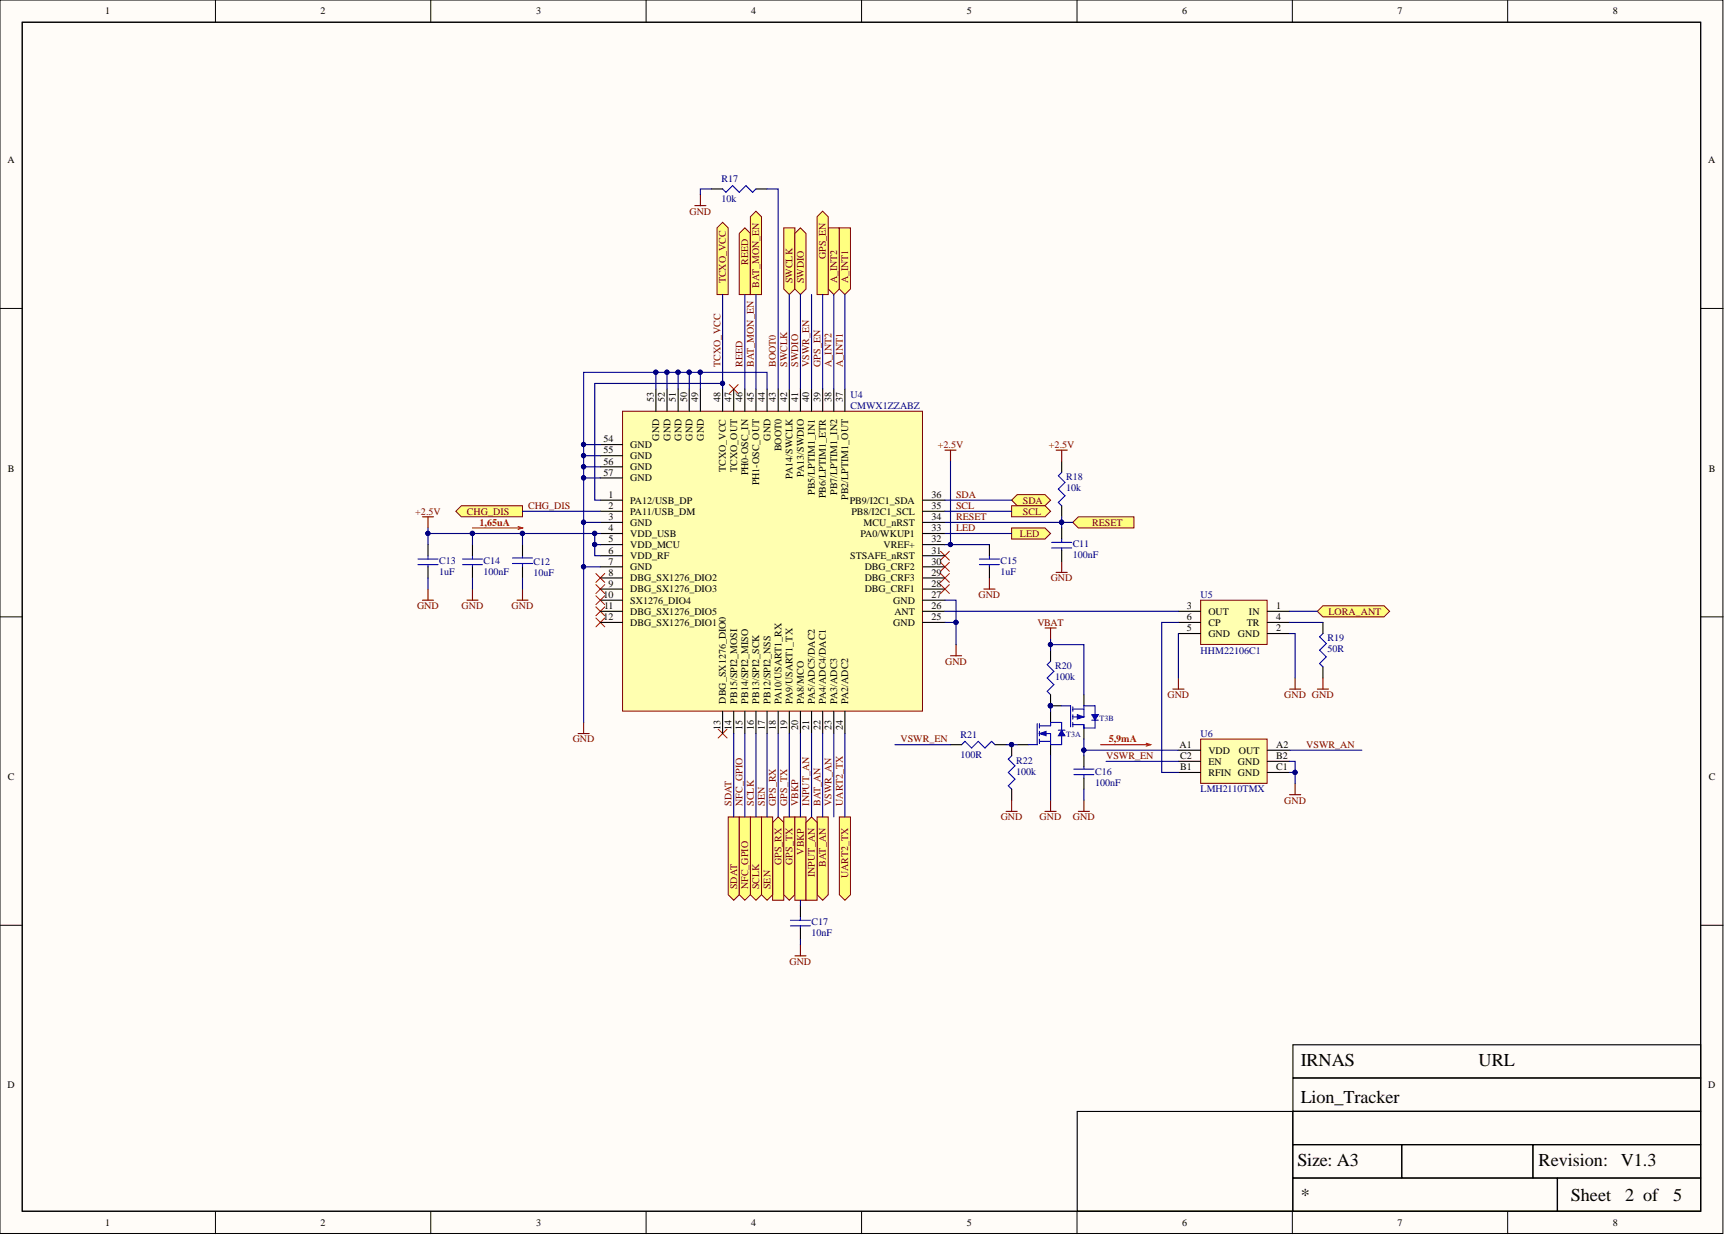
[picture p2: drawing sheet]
<svg xmlns="http://www.w3.org/2000/svg" width="393mm" height="282mm" viewBox="0 0 393 282" stroke-linecap="round" stroke-linejoin="round" font-family="sans-serif">
<defs><g id="words">
<g font-size="4.1">
<text x="296.6" y="243.2">IRNAS</text>
<text x="337.2" y="243.2">URL</text>
<text x="296.6" y="251.6">Lion_Tracker</text>
<text x="295.8" y="266">Size: A3</text>
<text x="350.8" y="266">Revision:</text>
<text x="369.6" y="266">V1.3</text>
<text x="296.6" y="273.9">*</text>
<text x="358.2" y="273.9">Sheet</text>
<text x="370.6" y="273.9">2 of</text>
<text x="381.5" y="273.9">5</text>
</g>
<g font-size="2.3">
<text x="24" y="3.3">1</text>
<text x="73.1" y="3.3">2</text>
<text x="122.2" y="3.3">3</text>
<text x="171.3" y="3.3">4</text>
<text x="220.5" y="3.3">5</text>
<text x="269.6" y="3.3">6</text>
<text x="318.7" y="3.3">7</text>
<text x="367.8" y="3.3">8</text>
<text x="1.7" y="37.2">A</text>
<text x="389.5" y="37.2">A</text>
<text x="149.1" y="91.8" transform="rotate(-90 149.1 91.8)">53</text>
<text x="151.6" y="91.8" transform="rotate(-90 151.6 91.8)">52</text>
<text x="154.1" y="91.8" transform="rotate(-90 154.1 91.8)">51</text>
<text x="156.7" y="91.8" transform="rotate(-90 156.7 91.8)">50</text>
<text x="159.2" y="91.8" transform="rotate(-90 159.2 91.8)">49</text>
<text x="164.3" y="91.8" transform="rotate(-90 164.3 91.8)">48</text>
<text x="166.8" y="91.8" transform="rotate(-90 166.8 91.8)">47</text>
<text x="169.3" y="91.8" transform="rotate(-90 169.3 91.8)">46</text>
<text x="171.9" y="91.8" transform="rotate(-90 171.9 91.8)">45</text>
<text x="174.4" y="91.8" transform="rotate(-90 174.4 91.8)">44</text>
<text x="176.9" y="91.8" transform="rotate(-90 176.9 91.8)">43</text>
<text x="179.5" y="91.8" transform="rotate(-90 179.5 91.8)">42</text>
<text x="182" y="91.8" transform="rotate(-90 182 91.8)">41</text>
<text x="184.5" y="91.8" transform="rotate(-90 184.5 91.8)">40</text>
<text x="187.1" y="91.8" transform="rotate(-90 187.1 91.8)">39</text>
<text x="189.6" y="91.8" transform="rotate(-90 189.6 91.8)">38</text>
<text x="192.2" y="91.8" transform="rotate(-90 192.2 91.8)">37</text>
<text x="137.6" y="100.9">54</text>
<text x="150.3" y="100.5" transform="rotate(-90 150.3 100.5)">GND</text>
<text x="152.9" y="100.5" transform="rotate(-90 152.9 100.5)">GND</text>
<text x="155.4" y="100.5" transform="rotate(-90 155.4 100.5)">GND</text>
<text x="157.9" y="100.5" transform="rotate(-90 157.9 100.5)">GND</text>
<text x="160.5" y="100.5" transform="rotate(-90 160.5 100.5)">GND</text>
<text x="175.7" y="100.5" transform="rotate(-90 175.7 100.5)">GND</text>
<text x="1.8" y="107.6">B</text>
<text x="137.6" y="103.4">55</text>
<text x="137.6" y="106">56</text>
<text x="143.7" y="102.2">GND</text>
<text x="143.7" y="104.7">GND</text>
<text x="143.7" y="107.2">GND</text>
<text x="165.5" y="107.6" transform="rotate(-90 165.5 107.6)">TCXO_VCC</text>
<text x="168.1" y="107.6" transform="rotate(-90 168.1 107.6)">TCXO_OUT</text>
<text x="178.2" y="103" transform="rotate(-90 178.2 103)">BOOT0</text>
<text x="389.6" y="107.6">B</text>
<text x="137.6" y="108.5">57</text>
<text x="138.8" y="113.6">1</text>
<text x="143.7" y="109.8">GND</text>
<text x="170.6" y="108.4" transform="rotate(-90 170.6 108.4)">PH0-OSC_IN</text>
<text x="173.1" y="110.7" transform="rotate(-90 173.1 110.7)">PH1-OSC_OUT</text>
<text x="180.7" y="109.2" transform="rotate(-90 180.7 109.2)">PA14/SWCLK</text>
<text x="183.3" y="108.7" transform="rotate(-90 183.3 108.7)">PA13/SWDIO</text>
<text x="185.8" y="112.8" transform="rotate(-90 185.8 112.8)">PB5/LPTIM1_IN1</text>
<text x="188.3" y="113.6" transform="rotate(-90 188.3 113.6)">PB6/LPTIM1_ETR</text>
<text x="190.9" y="112.8" transform="rotate(-90 190.9 112.8)">PB7/LPTIM1_IN2</text>
<text x="193.4" y="114" transform="rotate(-90 193.4 114)">PB2/LPTIM1_OUT</text>
<text x="212.4" y="113.6">36</text>
<text x="138.8" y="116.1">2</text>
<text x="138.8" y="118.6">3</text>
<text x="143.7" y="114.8">PA12/USB_DP</text>
<text x="143.7" y="117.4">PA11/USB_DM</text>
<text x="143.7" y="119.9">GND</text>
<text x="193.8" y="114.8">PB9/I2C1_SDA</text>
<text x="194.1" y="117.4">PB8/I2C1_SCL</text>
<text x="196.9" y="119.9">MCU_nRST</text>
<text x="212.4" y="118.6">34</text>
<text x="212.4" y="116.1">35</text>
<text x="138.8" y="121.2">4</text>
<text x="138.8" y="123.7">5</text>
<text x="143.7" y="122.4">VDD_USB</text>
<text x="143.7" y="125">VDD_MCU</text>
<text x="196.2" y="122.4">PA0/WKUP1</text>
<text x="201.5" y="125">VREF+</text>
<text x="212.4" y="123.7">32</text>
<text x="212.4" y="121.2">33</text>
<text x="138.8" y="126.2">6</text>
<text x="138.8" y="128.8">7</text>
<text x="138.8" y="131.3">8</text>
<text x="143.7" y="127.5">VDD_RF</text>
<text x="143.7" y="130">GND</text>
<text x="193.9" y="127.5">STSAFE_nRST</text>
<text x="197.2" y="130">DBG_CRF2</text>
<text x="212.4" y="131.3">29</text>
<text x="212.4" y="128.8">30</text>
<text x="212.4" y="126.2">31</text>
<text x="137.6" y="136.4">10</text>
<text x="138.8" y="133.8">9</text>
<text x="143.7" y="132.6">DBG_SX1276_DIO2</text>
<text x="143.7" y="135.1">DBG_SX1276_DIO3</text>
<text x="143.7" y="137.6">SX1276_DIO4</text>
<text x="197.2" y="135.1">DBG_CRF1</text>
<text x="197.2" y="132.6">DBG_CRF3</text>
<text x="203.7" y="137.6">GND</text>
<text x="212.4" y="136.4">27</text>
<text x="212.4" y="133.8">28</text>
<text x="137.6" y="141.4">12</text>
<text x="137.7" y="138.9">11</text>
<text x="143.7" y="140.2">DBG_SX1276_DIO5</text>
<text x="143.7" y="142.7">DBG_SX1276_DIO1</text>
<text x="203.7" y="142.7">GND</text>
<text x="203.9" y="140.2">ANT</text>
<text x="212.4" y="141.4">25</text>
<text x="212.4" y="138.9">26</text>
<text x="270.6" y="138.9">3</text>
<text x="270.6" y="144">5</text>
<text x="270.6" y="141.4">6</text>
<text x="275.6" y="140.2">OUT</text>
<text x="275.6" y="142.7">CP</text>
<text x="284.3" y="142.7">TR</text>
<text x="284.8" y="140.2">IN</text>
<text x="291" y="138.9">1</text>
<text x="291" y="144">2</text>
<text x="291" y="141.4">4</text>
<text x="275.6" y="145.2">GND</text>
<text x="282.3" y="145.2">GND</text>
<text x="165.5" y="160.4" transform="rotate(-90 165.5 160.4)">DBG_SX1276_DIO0</text>
<text x="168.1" y="160.4" transform="rotate(-90 168.1 160.4)">PB15/SPI2_MOSI</text>
<text x="170.6" y="160.4" transform="rotate(-90 170.6 160.4)">PB14/SPI2_MISO</text>
<text x="173.1" y="160.4" transform="rotate(-90 173.1 160.4)">PB13/SPI2_SCK</text>
<text x="175.7" y="160.4" transform="rotate(-90 175.7 160.4)">PB12/SPI2_NSS</text>
<text x="178.2" y="160.4" transform="rotate(-90 178.2 160.4)">PA10/USART1_RX</text>
<text x="180.7" y="160.4" transform="rotate(-90 180.7 160.4)">PA9/USART1_TX</text>
<text x="183.3" y="160.4" transform="rotate(-90 183.3 160.4)">PA8/MCO</text>
<text x="185.8" y="160.4" transform="rotate(-90 185.8 160.4)">PA5/ADC5/DAC2</text>
<text x="188.3" y="160.4" transform="rotate(-90 188.3 160.4)">PA4/ADC4/DAC1</text>
<text x="190.9" y="160.4" transform="rotate(-90 190.9 160.4)">PA3/ADC3</text>
<text x="193.4" y="160.4" transform="rotate(-90 193.4 160.4)">PA2/ADC2</text>
<text x="164.3" y="166.5" transform="rotate(-90 164.3 166.5)">13</text>
<text x="166.8" y="166.5" transform="rotate(-90 166.8 166.5)">14</text>
<text x="169.3" y="166.5" transform="rotate(-90 169.3 166.5)">15</text>
<text x="171.9" y="166.5" transform="rotate(-90 171.9 166.5)">16</text>
<text x="174.4" y="166.5" transform="rotate(-90 174.4 166.5)">17</text>
<text x="176.9" y="166.5" transform="rotate(-90 176.9 166.5)">18</text>
<text x="179.5" y="166.5" transform="rotate(-90 179.5 166.5)">19</text>
<text x="182" y="166.5" transform="rotate(-90 182 166.5)">20</text>
<text x="184.5" y="166.5" transform="rotate(-90 184.5 166.5)">21</text>
<text x="187.1" y="166.5" transform="rotate(-90 187.1 166.5)">22</text>
<text x="189.6" y="166.5" transform="rotate(-90 189.6 166.5)">23</text>
<text x="192.2" y="166.5" transform="rotate(-90 192.2 166.5)">24</text>
<text x="269" y="170.6">A1</text>
<text x="269.1" y="173.1">C2</text>
<text x="275.6" y="171.9">VDD</text>
<text x="282.5" y="171.9">OUT</text>
<text x="291" y="173.1">B2</text>
<text x="291" y="170.6">A2</text>
<text x="1.8" y="177.9">C</text>
<text x="269.1" y="175.7">B1</text>
<text x="275.6" y="176.9">RFIN GND</text>
<text x="275.6" y="174.4">EN</text>
<text x="282.3" y="174.4">GND</text>
<text x="291" y="175.7">C1</text>
<text x="389.6" y="177.9">C</text>
<text x="1.7" y="248.2">D</text>
<text x="389.5" y="248.2">D</text>
<text x="24" y="279.6">1</text>
<text x="73.1" y="279.6">2</text>
<text x="122.2" y="279.6">3</text>
<text x="171.3" y="279.6">4</text>
<text x="220.5" y="279.6">5</text>
<text x="269.6" y="279.6">6</text>
<text x="318.7" y="279.6">7</text>
<text x="367.8" y="279.6">8</text>
</g>
<g font-size="2.3" fill="#000080">
<text x="164.5" y="41.6">R17</text>
<text x="164.5" y="46.1">10k</text>
<text x="193.9" y="90.7">U4</text>
<text x="193.9" y="93.3">CMWX1ZZABZ</text>
<text x="243.1" y="109.5">R18</text>
<text x="243.1" y="112">10k</text>
<text x="244.6" y="124.7">C11</text>
<text x="100.1" y="128.5">C13</text>
<text x="100.1" y="131">1uF</text>
<text x="110.3" y="128.5">C14</text>
<text x="110.3" y="131">100nF</text>
<text x="121.7" y="128.8">C12</text>
<text x="121.7" y="131.3">10uF</text>
<text x="228.1" y="128.5">C15</text>
<text x="228.1" y="131">1uF</text>
<text x="244.6" y="127.2">100nF</text>
<text x="273.8" y="136.4">U5</text>
<text x="273.8" y="149">HHM22106C1</text>
<text x="302.7" y="146.3">R19</text>
<text x="302.7" y="148.8">50R</text>
<text x="240.6" y="152.6">R20</text>
<text x="240.6" y="155.1">100k</text>
<text x="219" y="168.3">R21</text>
<text x="219" y="172.9">100R</text>
<text x="273.8" y="168">U6</text>
<text x="231.7" y="174.1">R22</text>
<text x="231.7" y="176.7">100k</text>
<text x="249.7" y="176.7">C16</text>
<text x="249.7" y="179.2">100nF</text>
<text x="273.8" y="180.7">LMH2110TMX</text>
<text x="185.1" y="210.9">C17</text>
<text x="185.1" y="213.4">10nF</text>
</g>
<g font-size="2.3" fill="#800000">
<text x="157.2" y="48.9">GND</text>
<text x="188.3" y="59.1" transform="rotate(-90 188.3 59.1)">GPS_EN</text>
<text x="165.5" y="64.6" transform="rotate(-90 165.5 64.6)">TCXO_VCC</text>
<text x="170.6" y="60.5" transform="rotate(-90 170.6 60.5)">REED</text>
<text x="173.1" y="65.7" transform="rotate(-90 173.1 65.7)">BAT_MON_EN</text>
<text x="180.7" y="64.6" transform="rotate(-90 180.7 64.6)">SWCLK</text>
<text x="183.3" y="64.6" transform="rotate(-90 183.3 64.6)">SWDIO</text>
<text x="190.9" y="64.6" transform="rotate(-90 190.9 64.6)">A_INT2</text>
<text x="193.4" y="64.6" transform="rotate(-90 193.4 64.6)">A_INT1</text>
<text x="164.3" y="83.6" transform="rotate(-90 164.3 83.6)">TCXO_VCC</text>
<text x="169.3" y="83.6" transform="rotate(-90 169.3 83.6)">REED</text>
<text x="171.9" y="83.6" transform="rotate(-90 171.9 83.6)">BAT_MON_EN</text>
<text x="176.9" y="83.6" transform="rotate(-90 176.9 83.6)">BOOT0</text>
<text x="179.5" y="83.6" transform="rotate(-90 179.5 83.6)">SWCLK</text>
<text x="182" y="83.6" transform="rotate(-90 182 83.6)">SWDIO</text>
<text x="184.5" y="83.6" transform="rotate(-90 184.5 83.6)">VSWR_EN</text>
<text x="187.1" y="83.6" transform="rotate(-90 187.1 83.6)">GPS_EN</text>
<text x="189.6" y="83.6" transform="rotate(-90 189.6 83.6)">A_INT2</text>
<text x="192.2" y="83.6" transform="rotate(-90 192.2 83.6)">A_INT1</text>
<text x="213.8" y="102.2">+2.5V</text>
<text x="239.2" y="102.2">+2.5V</text>
<text x="218" y="113.6">SDA</text>
<text x="94.7" y="117.4">+2.5V</text>
<text x="106.5" y="117.4">CHG_DIS</text>
<text x="120.4" y="116.1">CHG_DIS</text>
<text x="218" y="116.1">SCL</text>
<text x="218" y="118.6">RESET</text>
<text x="233.2" y="114.8">SDA</text>
<text x="233.2" y="117.4">SCL</text>
<text x="249" y="119.9">RESET</text>
<text x="218" y="121.2">LED</text>
<text x="232.6" y="122.4">LED</text>
<text x="223.1" y="136.4">GND</text>
<text x="239.6" y="132.6">GND</text>
<text x="95.1" y="138.9">GND</text>
<text x="105.2" y="138.9">GND</text>
<text x="116.7" y="138.9">GND</text>
<text x="236.6" y="142.7">VBAT</text>
<text x="302.9" y="140.2">LORA_ANT</text>
<text x="215.5" y="151.6">GND</text>
<text x="266.2" y="159.2">GND</text>
<text x="292.8" y="159.2">GND GND</text>
<text x="130.6" y="169.3">GND</text>
<text x="205.3" y="169.3">VSWR_EN</text>
<text x="252.2" y="173.1">VSWR_EN</text>
<text x="297.9" y="170.6">VSWR_AN</text>
<text x="166.8" y="183.8" transform="rotate(-90 166.8 183.8)">SDAT</text>
<text x="169.3" y="183.8" transform="rotate(-90 169.3 183.8)">NFC_GPIO</text>
<text x="171.9" y="183.8" transform="rotate(-90 171.9 183.8)">SCLK</text>
<text x="174.4" y="183.8" transform="rotate(-90 174.4 183.8)">SEN</text>
<text x="176.9" y="183.8" transform="rotate(-90 176.9 183.8)">GPS_RX</text>
<text x="179.5" y="183.8" transform="rotate(-90 179.5 183.8)">GPS_TX</text>
<text x="182" y="183.8" transform="rotate(-90 182 183.8)">VBKP</text>
<text x="184.5" y="183.8" transform="rotate(-90 184.5 183.8)">INPUT_AN</text>
<text x="187.1" y="183.8" transform="rotate(-90 187.1 183.8)">BAT_AN</text>
<text x="189.6" y="183.8" transform="rotate(-90 189.6 183.8)">VSWR_AN</text>
<text x="192.2" y="183.8" transform="rotate(-90 192.2 183.8)">UART2_TX</text>
<text x="292.8" y="183.3">GND</text>
<text x="228.2" y="187.1">GND</text>
<text x="237.1" y="187.1">GND</text>
<text x="244.7" y="187.1">GND</text>
<text x="178.2" y="197.4" transform="rotate(-90 178.2 197.4)">GPS_RX</text>
<text x="180.7" y="197.2" transform="rotate(-90 180.7 197.2)">GPS_TX</text>
<text x="183.3" y="195" transform="rotate(-90 183.3 195)">VBKP</text>
<text x="188.3" y="197.6" transform="rotate(-90 188.3 197.6)">BAT_AN</text>
<text x="168.1" y="202.8" transform="rotate(-90 168.1 202.8)">SDAT</text>
<text x="170.6" y="202.8" transform="rotate(-90 170.6 202.8)">NFC_GPIO</text>
<text x="173.1" y="202.8" transform="rotate(-90 173.1 202.8)">SCLK</text>
<text x="175.7" y="202.8" transform="rotate(-90 175.7 202.8)">SEN</text>
<text x="185.8" y="200" transform="rotate(-90 185.8 200)">INPUT_AN</text>
<text x="193.4" y="200.3" transform="rotate(-90 193.4 200.3)">UART2_TX</text>
<text x="180" y="220">GND</text>
</g>
<g font-size="2.3" fill="#f00">
<text x="109.3" y="119.9">1,65uA</text>
<text x="252.8" y="169.3">5,9mA</text>
</g>
<g font-size="1.8" fill="#000080">
<text x="250.7" y="164.4">T3B</text>
<text x="243.1" y="168.2">T3A</text>
</g>
</g></defs>
<g fill="#fffcf8" stroke="#000" stroke-width=".23">
<path d="M0 0h392.9v281.3h-392.9z"/>
<path d="M5.1 5.1h382.7v271.1h-382.7z"/>
</g>
<g fill="none" stroke="#000" stroke-width=".23">
<path d="M49.1 0v5.1M98.2 0v5.1M147.3 0v5.1M196.5 0v5.1M245.6 0v5.1M294.7 0v5.1M343.8 0v5.1M0 70.3h5.1M387.9 70.3h5M0 140.7h5.1M387.9 140.7h5M0 211h5.1"/>
<path d="M387.9 211h5M49.1 276.3v5M98.2 276.3v5M147.3 276.3v5M196.5 276.3v5M245.6 276.3v5M294.7 276.3v5M343.8 276.3v5"/>
</g>
<path d="M5.1 5.1h382.7v271.1h-382.7zM294.8 238.3h93v7.5h-93zM245.6 253.5h49.2v22.7h-49.2zM294.8 253.5h93v7.5h-93zM294.8 245.9h93v7.5h-93zM294.8 261.1h24.8v7.5h-24.8zM294.8 268.7h60.3v7.5h-60.3zM319.7 261.1h29.8v7.5h-29.8zM349.6 261.1h38.2v7.5h-38.2zM355.2 268.7h32.6v7.5h-32.6z" fill="none" stroke="#000" stroke-width=".25"/>
<path d="M166.3 87.7l2 2M168.3 87.7l-2 2M214.5 125.7l2 2M214.5 128.3l2 2M214.5 130.8l2 2M214.5 133.3l2 2.1M216.5 125.7l-2 2M216.5 128.3l-2 2M216.5 130.8l-2 2M216.5 133.3l-2 2.1M163.8 166.3l2 2M165.8 166.3l-2 2" fill="none" stroke="#f00" stroke-width=".23"/>
<g fill="#ffff80" stroke="#800000" stroke-width=".23">
<path d="M230.7 114.1l1.3-1.3h6.3l1.3 1.3-1.3 1.2h-6.3z" fill-rule="evenodd"/>
<path d="M230.7 115.3h7.6l1.3 1.3-1.3 1.3h-7.6z" fill-rule="evenodd"/>
</g>
<path d="M135.9 130.8l2 2M135.9 133.3l2 2.1M135.9 135.9l2 2M135.9 138.4l2 2M137.9 130.8l-2 2M137.9 133.3l-2 2.1M137.9 135.9l-2 2M137.9 138.4l-2 2M135.9 140.9l2 2.1M137.9 140.9l-2 2.1" fill="none" stroke="#f00" stroke-width=".23"/>
<path d="M142 93.8h68.4v68.4h-68.4z" fill="#ffffb0" stroke="#800000" stroke-width=".23"/>
<g fill="none" stroke="#000" stroke-width=".25">
<path d="M149.6 88.7v5.1M152.1 88.7v5.1M154.6 88.7v5.1M157.2 88.7v5.1M159.7 88.7v5.1M164.8 88.7v5.1M167.3 88.7v5.1M169.8 88.7v5.1M172.4 88.7v5.1M174.9 88.7v5.1M177.4 88.7v5.1M180 88.7v5.1"/>
<path d="M182.5 88.7v5.1M185.1 88.7v5.1M187.6 88.7v5.1M190.1 88.7v5.1M192.7 88.7v5.1M136.9 114.1h5.1M136.9 116.6h5.1M136.9 119.1h5.1M136.9 101.4h5.1M136.9 103.9h5.1M136.9 106.5h5.1M136.9 109h5.1"/>
<path d="M210.4 114.1h5.1M210.4 116.6h5.1M210.4 119.1h5.1M136.9 121.7h5.1M136.9 124.2h5.1M136.9 126.7h5.1M136.9 129.3h5.1M136.9 131.8h5.1M136.9 134.3h5.1M136.9 136.9h5.1M136.9 139.4h5.1M210.4 121.7h5.1"/>
<path d="M210.4 124.2h5.1M210.4 126.7h5.1M210.4 129.3h5.1M210.4 131.8h5.1M210.4 134.3h5.1M210.4 136.9h5.1M210.4 139.4h5.1M136.9 141.9h5.1M210.4 141.9h5.1M164.8 162.2v5.1M167.3 162.2v5.1M169.8 162.2v5.1"/>
<path d="M172.4 162.2v5.1M174.9 162.2v5.1M177.4 162.2v5.1M180 162.2v5.1M182.5 162.2v5.1M185.1 162.2v5.1M187.6 162.2v5.1M190.1 162.2v5.1M192.7 162.2v5.1"/>
</g>
<g fill="none" stroke="#800000" stroke-width=".25">
<path d="M158.4 46.9h2.6M159.7 44.4v2.5M96.3 136.9h2.6M97.6 134.3v2.6M106.5 136.9h2.5M107.7 134.3v2.6M117.9 136.9h2.5M119.1 134.3v2.6M240.8 130.5h2.6M242.1 128v2.5M216.7 149.5h2.6M218 147v2.5"/>
<path d="M131.8 167.3h2.6M133.1 164.8v2.5"/>
</g>
<g fill="#ffff80" stroke="#800000" stroke-width=".23">
<path d="M300.4 139.4l1.3-1.3h13.9l1.3 1.3-1.3 1.3h-13.9z" fill-rule="evenodd"/>
<path d="M176.2 187.6l1.2-1.3 1.3 1.3v17.7h-2.5z" fill-rule="evenodd"/>
<path d="M178.7 186.3h2.6v17.7l-1.3 1.3-1.3-1.3z" fill-rule="evenodd"/>
<path d="M178.7 52h2.6v13.9l-1.3 1.3-1.3-1.3z" fill-rule="evenodd"/>
<path d="M181.3 53.2l1.2-1.2 1.3 1.2v12.7l-1.3 1.3-1.2-1.3z" fill-rule="evenodd"/>
<path d="M244.6 119.1l1.3-1.2h12.7v2.5h-12.7z" fill-rule="evenodd"/>
</g>
<path d="M224.3 134.3h2.6M225.6 131.8v2.5" fill="none" stroke="#800000" stroke-width=".25"/>
<g fill="none" stroke="#00f" stroke-width=".25">
<path d="M164.8 43.1l.7 .8 1.6-1.6 1.5 1.6 1.5-1.6 1.5 1.6 .8-.8M242.1 107.7l-.8 .8 1.6 1.5-1.6 1.5 1.6 1.5-1.6 1.6 .8 .7M95.3 127.5h4.6M95.3 128.8h4.6M97.6 126.7v.8M97.6 128.8v.5M105.5 127.5h4.5M105.5 128.8h4.5M107.7 126.7v.8M107.7 128.8v.5M239.8 123.7h4.6M239.8 125h4.6"/>
<path d="M242.1 122.9v.8M242.1 125v.5"/>
</g>
<path d="M162.2 43.1h2.6M172.4 43.1h2.5M242.1 105.2v2.5M242.1 115.3v2.6M97.6 124.2v2.5M97.6 129.3v2.5M107.7 124.2v2.5M107.7 129.3v2.5M242.1 120.4v2.5M242.1 125.5v2.5" fill="none" stroke="#000" stroke-width=".25"/>
<g fill="#ffff80" stroke="#800000" stroke-width=".23">
<path d="M188.9 52h2.5v13.9l-1.3 1.3-1.2-1.3z" fill-rule="evenodd"/>
<path d="M191.4 52h2.5v13.9l-1.2 1.3-1.3-1.3z" fill-rule="evenodd"/>
<path d="M168.6 53.2l1.2-1.2 1.3 1.2v14h-2.5z" fill-rule="evenodd"/>
</g>
<path d="M180.2 209.9h4.6M180.2 211.1h4.6M182.5 209.1v.8M182.5 211.1v.5" fill="none" stroke="#00f" stroke-width=".25"/>
<path d="M182.5 206.6v2.5M182.5 211.6v2.6" fill="none" stroke="#000" stroke-width=".25"/>
<path d="M181.3 218h2.5M182.5 215.4v2.6" fill="none" stroke="#800000" stroke-width=".25"/>
<g fill="#ffff80" stroke="#800000" stroke-width=".23">
<path d="M181.3 186.3h2.5v19h-2.5z" fill-rule="evenodd"/>
<path d="M186.3 186.3h2.6v17.7l-1.3 1.3-1.3-1.3z" fill-rule="evenodd"/>
</g>
<path d="M223.3 127.5h4.6M223.3 128.8h4.6M225.6 126.7v.8M225.6 128.8v.5" fill="none" stroke="#00f" stroke-width=".25"/>
<path d="M225.6 124.2v2.5M225.6 129.3v2.5" fill="none" stroke="#000" stroke-width=".25"/>
<g fill="#ffff80" stroke="#800000" stroke-width=".23">
<path d="M191.4 186.3h2.5v17.7l-1.2 1.3-1.3-1.3z" fill-rule="evenodd"/>
<path d="M230.7 120.4h7.6l1.3 1.3-1.3 1.2h-7.6z" fill-rule="evenodd"/>
</g>
<path d="M96.3 117.9h2.6M97.6 117.9v2.5M215.5 102.7h2.5M216.7 102.7v2.5M240.8 102.7h2.6M242.1 102.7v2.5" fill="none" stroke="#800000" stroke-width=".25"/>
<path d="M273.8 168.6h15.1v10h-15.1z" fill="#ffffb0" stroke="#800000" stroke-width=".23"/>
<path d="M247.2 158.4v2.6M239.6 161h2.5M247.2 166v2.6M247.2 172.4v2.5M247.2 177.4v2.6M268.7 171.1h5.1M268.7 176.2h5.1M268.7 173.6h5.1M289 171.1h5.1M289 176.2h5.1M289 173.6h5.1" fill="none" stroke="#000" stroke-width=".25"/>
<path d="M242.1 161h2v4.8M244.6 161.7h2.6v1.8h-2.6M244.6 165.3h2.6M244.6 161.2v1M244.6 163v1M244.6 164.8v1M244.9 176.7h4.5M244.9 175.4h4.5M247.2 174.9v.5M247.2 176.7v.7" fill="none" stroke="#00f" stroke-width=".25"/>
<path d="M295.3 178.7v2.5M245.9 185h2.5M247.2 182.5v2.5M294.1 181.2h2.5" fill="none" stroke="#800000" stroke-width=".25"/>
<circle cx="239.5" cy="160.9" r=".48" fill="#000080" stroke="#000080" stroke-width=".23"/>
<path d="M245.6 163l1.6 .5-1.6 .5z" fill="#00f"/>
<path d="M245.6 163l1.6 .5-1.6 .5z" fill="none" stroke="#00f" stroke-width=".23"/>
<path d="M247.2 161h2.5v2M248.9 164.2h1.6M249.7 164.2v1.8h-2.5v-.7" fill="none" stroke="#00f" stroke-width=".25"/>
<path d="M248.9 163h1.6l-.8 1.2z" fill="#00f"/>
<path d="M248.9 163h1.6l-.8 1.2z" fill="none" stroke="#00f" stroke-width=".23"/>
<path d="M236.5 165v4.8h-2M237 165.5h2.6M237 167.3h2.6v1.8h-2.6M237 165v1M237 166.8v1M237 168.6v1M247.2 161v.7" fill="none" stroke="#00f" stroke-width=".25"/>
<circle cx="239.5" cy="160.9" r=".48" fill="#000080" stroke="#000080" stroke-width=".23"/>
<path d="M232 169.8h2.5M239.6 162.2v2.6M239.6 169.8v2.6" fill="none" stroke="#000" stroke-width=".25"/>
<path d="M237 167.3l1.5-.5v1z" fill="#00f"/>
<path d="M237 167.3l1.5-.5v1z" fill="none" stroke="#00f" stroke-width=".23"/>
<path d="M239.6 165.5v-.7h2.5v1.7M241.3 166.5h1.6M242.1 167.8v2h-2.5" fill="none" stroke="#00f" stroke-width=".25"/>
<path d="M242.1 166.5l.8 1.3h-1.6z" fill="#00f"/>
<path d="M242.1 166.5l.8 1.3h-1.6z" fill="none" stroke="#00f" stroke-width=".23"/>
<path d="M239.6 150.8l-.8 .8 1.5 1.5-1.5 1.5 1.5 1.5-1.5 1.6 .8 .7M239.6 169.1v.7" fill="none" stroke="#00f" stroke-width=".25"/>
<path d="M239.6 148.3v2.5M239.6 158.4v2.6" fill="none" stroke="#000" stroke-width=".25"/>
<circle cx="239.5" cy="160.9" r=".48" fill="#000080" stroke="#000080" stroke-width=".23"/>
<path d="M273.8 136.9h15.1v10.1h-15.1z" fill="#ffffb0" stroke="#800000" stroke-width=".23"/>
<path d="M268.7 139.4h5.1M289 139.4h5.1M268.7 144.5h5.1M268.7 141.9h5.1M289 144.5h5.1M289 141.9h5.1M301.7 141.9v2.6M301.7 152.1v2.5M216.7 169.8h2.6M226.9 169.8h2.5M230.7 169.8v2.6M230.7 180v2.5" fill="none" stroke="#000" stroke-width=".25"/>
<path d="M238.3 143.2h2.5M239.6 143.2v2.5M267.4 157.2h2.6M268.7 154.6v2.6M294.1 157.2h2.5M295.3 154.6v2.6M300.4 157.2h2.5M301.7 154.6v2.6M229.4 185h2.6M230.7 182.5v2.5M238.3 185h2.5M239.6 182.5v2.5" fill="none" stroke="#800000" stroke-width=".25"/>
<path d="M301.7 144.5l-.8 .7 1.5 1.6-1.5 1.5 1.5 1.5-1.5 1.5 .8 .8M219.3 169.8l.7-.7 1.6 1.5 1.5-1.5 1.5 1.5 1.5-1.5 .8 .7M230.7 172.4l-.8 .7 1.5 1.5-1.5 1.6 1.5 1.5-1.5 1.5 .8 .8" fill="none" stroke="#00f" stroke-width=".25"/>
<circle cx="230.7" cy="169.8" r=".48" fill="#000080" stroke="#000080" stroke-width=".23"/>
<g fill="#ffff80" stroke="#800000" stroke-width=".23">
<path d="M186.3 49.4l1.3-1.2 1.3 1.2v17.8h-2.6z" fill-rule="evenodd"/>
<path d="M171.1 49.4l1.3-1.2 1.2 1.2v17.8h-2.5z" fill-rule="evenodd"/>
<path d="M173.6 186.3h2.6v17.7l-1.3 1.3-1.3-1.3z" fill-rule="evenodd"/>
<path d="M171.1 186.3h2.5v17.7l-1.2 1.3-1.3-1.3z" fill-rule="evenodd"/>
<path d="M166 186.3h2.6v17.7l-1.3 1.3-1.3-1.3z" fill-rule="evenodd"/>
<path d="M168.6 186.3h2.5v17.7l-1.3 1.3-1.2-1.3z" fill-rule="evenodd"/>
<path d="M103.9 116.6l1.3-1.3h13.9v2.6h-13.9z" fill-rule="evenodd"/>
<path d="M183.8 187.6l1.3-1.3 1.2 1.3v17.7h-2.5z" fill-rule="evenodd"/>
<path d="M163.5 52l1.3-1.3 1.2 1.3v15.2h-2.5z" fill-rule="evenodd"/>
</g>
<path d="M107.7 120.4h11.4M118.1 120.1l1 .3-1 .3M251 169.8h11.4M261.4 169.5l1 .3-1 .4" fill="none" stroke="#f00" stroke-width=".25"/>
<path d="M116.9 128.5h4.5M116.9 127.2h4.5M119.1 126.7v.5M119.1 128.5v.8" fill="none" stroke="#00f" stroke-width=".25"/>
<path d="M119.1 124.2v2.5M119.1 129.3v2.5" fill="none" stroke="#000" stroke-width=".25"/>
<g fill="none" stroke="#000080" stroke-width=".25">
<path d="M162.2 43.1h-2.5v1.3M174.9 43.1h2.5v45.6M164.8 67.2v20.2M169.8 67.2v21.5M172.4 67.2v21.5M180 67.2v21.5M182.5 67.2v21.5M185.1 67.2v21.5M187.6 67.2v21.5M190.1 67.2v21.5M192.7 67.2v21.5M149.6 84.9v3.8"/>
<path d="M152.1 84.9v3.8M154.6 84.9v3.8M157.2 84.9v3.8M159.7 84.9h15.2v3.8M159.7 88.7v-3.8h-26.6v16.5M164.8 88.7v-1.3h-29.2v26.7h1.3M119.1 116.6h17.8M133.1 106.5v2.5h3.8M133.1 109v20.3h3.8M133.1 119.1h3.8M136.9 101.4h-3.8v2.5M136.9 103.9h-3.8v2.6h3.8"/>
<path d="M215.5 119.1h29.1M215.5 116.6h15.2M215.5 114.1h15.2M216.7 105.2v19M242.1 117.9v2.5M97.6 120.4v1.3M97.6 131.8v2.5M107.7 121.7v2.5M107.7 131.8v2.5M119.1 121.7v2.5M119.1 131.8v2.5M133.1 129.3v35.5"/>
<path d="M135.6 121.7h-38v2.5M135.6 124.2h1.3M136.9 121.7h-1.3v5h1.3M215.5 136.9h2.5v10.1M215.5 124.2h10.1M215.5 121.7h15.2M215.5 139.4h53.2M294.1 139.4h6.3M215.5 141.9h2.5M239.6 147h7.6v11.4M239.6 145.7v2.6M268.7 141.9h-3.8v34.3h3.8"/>
<path d="M268.7 144.5v10.1M294.1 144.5h1.2v10.1M294.1 141.9h7.6M167.3 167.3v19M169.8 167.3v19M172.4 167.3v19M174.9 167.3v19M177.4 167.3v19M180 167.3v19M182.5 167.3v19M185.1 167.3v19M187.6 167.3v19"/>
<path d="M190.1 167.3v19M192.7 167.3v19M204.1 169.8h12.6M229.4 169.8h2.6M239.6 161v1.2M239.6 172.4v10.1M247.2 168.6v2.5h21.5M247.2 171.1v1.3M247.2 180v2.5M252.2 173.6h16.5M294.1 173.6h1.2v5.1M294.1 171.1h16.4"/>
<path d="M294.1 176.2h1.2M182.5 205.3v1.3M182.5 214.2v1.2"/>
</g>
<g fill="#000080" stroke="#000080" stroke-width=".23">
<circle cx="157.1" cy="84.9" r=".48"/>
<circle cx="154.6" cy="84.9" r=".48"/>
<circle cx="152.1" cy="84.9" r=".48"/>
<circle cx="159.7" cy="84.9" r=".48"/>
<circle cx="133.1" cy="119.1" r=".48"/>
<circle cx="218" cy="141.9" r=".48"/>
<circle cx="149.5" cy="84.9" r=".48"/>
<circle cx="164.7" cy="87.4" r=".48"/>
<circle cx="135.6" cy="124.2" r=".48"/>
<circle cx="107.7" cy="121.6" r=".48"/>
<circle cx="119.1" cy="121.6" r=".48"/>
<circle cx="133.1" cy="129.2" r=".48"/>
<circle cx="133.1" cy="109" r=".48"/>
<circle cx="133.1" cy="106.4" r=".48"/>
<circle cx="133.1" cy="101.4" r=".48"/>
<circle cx="133.1" cy="103.9" r=".48"/>
<circle cx="242.1" cy="119.1" r=".48"/>
<circle cx="216.7" cy="124.2" r=".48"/>
<circle cx="97.6" cy="121.6" r=".48"/>
<circle cx="135.6" cy="121.6" r=".48"/>
<circle cx="247.1" cy="171.1" r=".48"/>
<circle cx="239.5" cy="160.9" r=".48"/>
<circle cx="230.7" cy="169.8" r=".48"/>
<circle cx="239.5" cy="147" r=".48"/>
<circle cx="295.3" cy="176.1" r=".48"/>
</g>
<use href="#words"/>
</svg>
